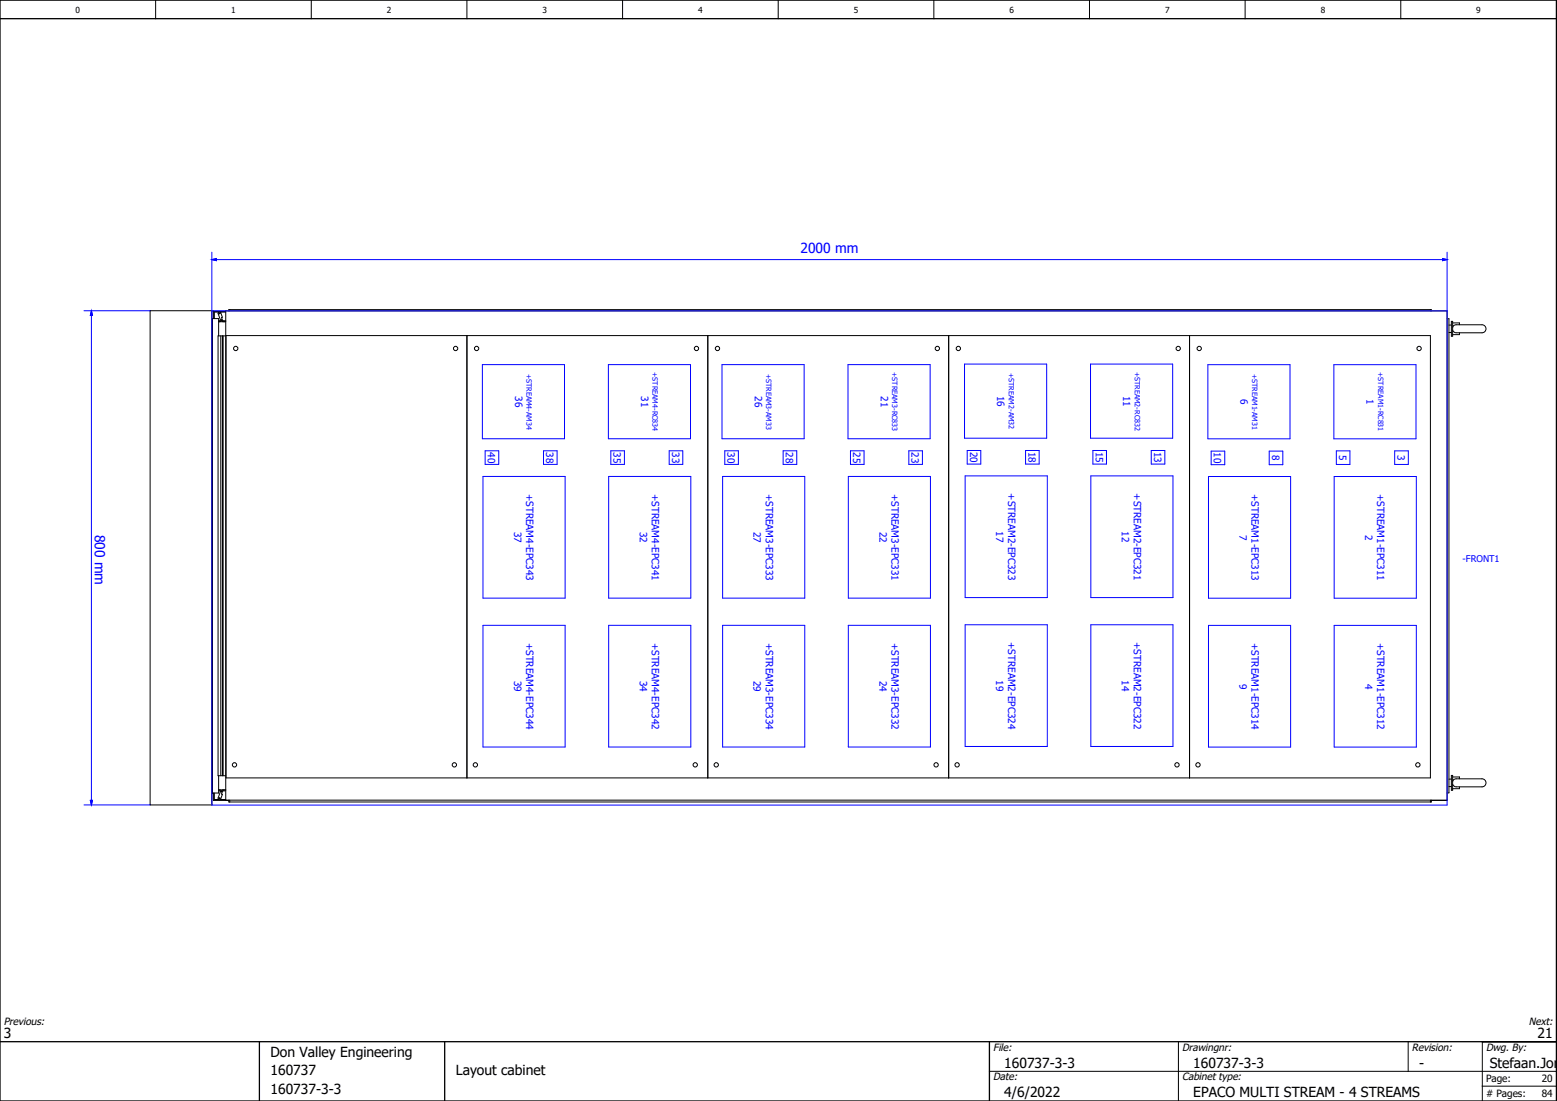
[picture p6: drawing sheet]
<svg xmlns="http://www.w3.org/2000/svg" width="420mm" height="297mm" viewBox="0 0 420 297" stroke-linecap="round" stroke-linejoin="round" font-family="sans-serif">
<defs><g id="words">
<g font-size="3.7" fill="#00f">
<text x="216" y="68.3">2000 mm</text>
<text x="25.6" y="144.2" transform="rotate(90 25.6 144.2)">800 mm</text>
</g>
<g font-size="3.7">
<text x="1" y="280">3</text>
<text x="414.9" y="280">21</text>
<text x="73" y="285">Don Valley Engineering</text>
<text x="73" y="290">160737</text>
<text x="123" y="290">Layout cabinet</text>
<text x="271" y="288">160737-3-3</text>
<text x="322" y="288">160737-3-3</text>
<text x="383" y="288">-</text>
<text x="402" y="288">Stefaan.Jori</text>
<text x="73" y="295">160737-3-3</text>
<text x="271" y="296">4/6/2022</text>
<text x="322" y="296">EPACO MULTI STREAM - 4 STREAMS</text>
</g>
<g font-size="2.8">
<text x="1" y="276.5">Previous:</text>
<text x="412.6" y="276.5">Next:</text>
<text x="268" y="283.5">File:</text>
<text x="319" y="283.5">Drawingnr:</text>
<text x="381" y="283.5">Revision:</text>
<text x="401" y="283.5">Dwg. By:</text>
<text x="268" y="291.5">Date:</text>
<text x="319" y="291.5">Cabinet type:</text>
</g>
<g font-size="2.7" fill="#00f">
<text x="139" y="106.9" transform="rotate(90 139 106.9)">36</text>
<text x="173" y="106.9" transform="rotate(90 173 106.9)">31</text>
<text x="203.7" y="106.9" transform="rotate(90 203.7 106.9)">26</text>
<text x="237.7" y="106.9" transform="rotate(90 237.7 106.9)">21</text>
<text x="269.1" y="106.7" transform="rotate(90 269.1 106.7)">16</text>
<text x="303.1" y="106.7" transform="rotate(90 303.1 106.7)">11</text>
<text x="334.8" y="107.7" transform="rotate(90 334.8 107.7)">6</text>
<text x="368.8" y="107.7" transform="rotate(90 368.8 107.7)">1</text>
<text x="131.7" y="122" transform="rotate(90 131.7 122)">40</text>
<text x="147.4" y="122" transform="rotate(90 147.4 122)">38</text>
<text x="165.6" y="122" transform="rotate(90 165.6 122)">35</text>
<text x="181.3" y="122" transform="rotate(90 181.3 122)">33</text>
<text x="196.3" y="122" transform="rotate(90 196.3 122)">30</text>
<text x="212.1" y="122" transform="rotate(90 212.1 122)">28</text>
<text x="230.3" y="122" transform="rotate(90 230.3 122)">25</text>
<text x="246" y="122" transform="rotate(90 246 122)">23</text>
<text x="261.8" y="121.9" transform="rotate(90 261.8 121.9)">20</text>
<text x="277.5" y="121.9" transform="rotate(90 277.5 121.9)">18</text>
<text x="295.7" y="121.9" transform="rotate(90 295.7 121.9)">15</text>
<text x="311.4" y="121.9" transform="rotate(90 311.4 121.9)">13</text>
<text x="327.6" y="122.1" transform="rotate(90 327.6 122.1)">10</text>
<text x="343.3" y="122.8" transform="rotate(90 343.3 122.8)">8</text>
<text x="361.4" y="122.7" transform="rotate(90 361.4 122.7)">5</text>
<text x="377.1" y="122.7" transform="rotate(90 377.1 122.7)">3</text>
<text x="142" y="133.2" transform="rotate(90 142 133.2)">+STREAM4-EPC343</text>
<text x="175.9" y="133.2" transform="rotate(90 175.9 133.2)">+STREAM4-EPC341</text>
<text x="206.6" y="133.2" transform="rotate(90 206.6 133.2)">+STREAM3-EPC333</text>
<text x="240.6" y="133.2" transform="rotate(90 240.6 133.2)">+STREAM3-EPC331</text>
<text x="272.1" y="133.1" transform="rotate(90 272.1 133.1)">+STREAM2-EPC323</text>
<text x="306" y="133.1" transform="rotate(90 306 133.1)">+STREAM2-EPC321</text>
<text x="337.8" y="133.3" transform="rotate(90 337.8 133.3)">+STREAM1-EPC313</text>
<text x="371.7" y="133.3" transform="rotate(90 371.7 133.3)">+STREAM1-EPC311</text>
<text x="138.7" y="143.5" transform="rotate(90 138.7 143.5)">37</text>
<text x="172.6" y="143.5" transform="rotate(90 172.6 143.5)">32</text>
<text x="203.4" y="143.5" transform="rotate(90 203.4 143.5)">27</text>
<text x="237.3" y="143.5" transform="rotate(90 237.3 143.5)">22</text>
<text x="268.8" y="143.3" transform="rotate(90 268.8 143.3)">17</text>
<text x="302.7" y="143.3" transform="rotate(90 302.7 143.3)">12</text>
<text x="334.5" y="144.2" transform="rotate(90 334.5 144.2)">7</text>
<text x="368.4" y="144.2" transform="rotate(90 368.4 144.2)">2</text>
<text x="142" y="173.4" transform="rotate(90 142 173.4)">+STREAM4-EPC344</text>
<text x="175.9" y="173.4" transform="rotate(90 175.9 173.4)">+STREAM4-EPC342</text>
<text x="206.6" y="173.4" transform="rotate(90 206.6 173.4)">+STREAM3-EPC334</text>
<text x="240.6" y="173.4" transform="rotate(90 240.6 173.4)">+STREAM3-EPC332</text>
<text x="272.1" y="173.3" transform="rotate(90 272.1 173.3)">+STREAM2-EPC324</text>
<text x="306" y="173.3" transform="rotate(90 306 173.3)">+STREAM2-EPC322</text>
<text x="337.8" y="173.4" transform="rotate(90 337.8 173.4)">+STREAM1-EPC314</text>
<text x="371.7" y="173.4" transform="rotate(90 371.7 173.4)">+STREAM1-EPC312</text>
<text x="138.7" y="183.6" transform="rotate(90 138.7 183.6)">39</text>
<text x="172.6" y="183.6" transform="rotate(90 172.6 183.6)">34</text>
<text x="203.4" y="183.6" transform="rotate(90 203.4 183.6)">29</text>
<text x="237.3" y="183.6" transform="rotate(90 237.3 183.6)">24</text>
<text x="268.8" y="183.5" transform="rotate(90 268.8 183.5)">19</text>
<text x="302.7" y="183.5" transform="rotate(90 302.7 183.5)">14</text>
<text x="334.5" y="184.4" transform="rotate(90 334.5 184.4)">9</text>
<text x="368.4" y="184.4" transform="rotate(90 368.4 184.4)">4</text>
</g>
<g font-size="2.7">
<text x="401" y="292">Page:</text>
<text x="416.1" y="292">20</text>
<text x="401" y="296"># Pages:</text>
<text x="416.1" y="296">84</text>
</g>
<text font-size="2.5" fill="#00f" x="394.7" y="151.5">-FRONT1</text>
<g font-size="2.3">
<text x="20.4" y="3.6">0</text>
<text x="62.4" y="3.6">1</text>
<text x="104.4" y="3.6">2</text>
<text x="146.4" y="3.6">3</text>
<text x="188.4" y="3.6">4</text>
<text x="230.4" y="3.6">5</text>
<text x="272.4" y="3.6">6</text>
<text x="314.4" y="3.6">7</text>
<text x="356.4" y="3.6">8</text>
<text x="398.4" y="3.6">9</text>
</g>
<g font-size="2" fill="#00f">
<text x="142.1" y="100.8" transform="rotate(90 142.1 100.8)">+STREAM4-AM34</text>
<text x="176.1" y="100.4" transform="rotate(90 176.1 100.4)">+STREAM4-RC834</text>
<text x="206.8" y="100.8" transform="rotate(90 206.8 100.8)">+STREAM3-AM33</text>
<text x="240.8" y="100.4" transform="rotate(90 240.8 100.4)">+STREAM3-RC833</text>
<text x="272.2" y="100.6" transform="rotate(90 272.2 100.6)">+STREAM2-AM32</text>
<text x="306.2" y="100.2" transform="rotate(90 306.2 100.2)">+STREAM2-RC832</text>
<text x="337.9" y="100.8" transform="rotate(90 337.9 100.8)">+STREAM1-AM31</text>
<text x="371.9" y="100.4" transform="rotate(90 371.9 100.4)">+STREAM1-RC831</text>
</g>
</g></defs>
<g fill="none" stroke="#000" stroke-width=".27">
<path d="M42 0v5M84 0v5M126 0v5M168 0v5M210 0v5M252 0v5M294 0v5M336 0v5M378 0v5M40.5 83.8h16.7v133.4h-16.7zM59 86.8l.5-.1 .2-.5 .3 .6h.9M59 86.5l.5-.1-.6-1.8v-.3l.4-.2 .3 .3 .4 1.2-.2 .1 .2 .7 .9 .1"/>
<path d="M59 90.6v-4.6h-1.7v128h1.7v-4.7M59 86.8h1.9M59 84.2h-1.2v1.8M59.1 84.5l.3 .1-.3 .1zM59.4 84.2h1.5M59.6 90.6v118.7M60 90.6v118.7M60.2 90.6v118.7M60.9 90.6h-2.1v118.7h2.1M60.9 83.9h329.6v132h-329.6zM60.9 84h-3.3v2M61 90.5h325v119.4h-325z"/>
<path d="M61.7 83.9v-.4h324.5v.4M62 83.5v.4M126 90.5v119.4M191 90.5v119.4M256 90.5v119.4M321 90.5v119.4M386 83.5v.4M390.5 86h.5v127.9h-.5M391 87.7h.7M391 89.7h.7M391.7 86.7h.3v4h-.3zM392 88.3l.3-.4 .6-.3h7a1.08 1.08 0 0 1 1.1 1.1 1.08 1.08 0 0 1-1.1 1.1h-7l-.5-.2-.4-.5"/>
<path d="M392 87.1h1.8v.5M393.8 89.8v.5h-1.8M57.6 214v2h4.1M57.8 214v1.7h1.2M59 213.4l.5 .1-.7 2 .5 .3 .3-.3 .4-1.2-.2-.1 .2-.7 .9-.1M59.1 215.2l.3 .1-.1 .2zM59.3 213.1l.3 .2 .1 .4 .2-.5 .3-.1M59.4 215.7h1.5M60.9 213.1h-1.9M61.7 215.9v.5h324.5v-.5M62 215.9v.5M386 215.9v.5"/>
<path d="M390.4 215.9l-4.2 .1M391 210.2h.7M391 212.2h.7M391.7 209.2h.3v4h-.3zM392 210.8l.3-.4 .6-.3h7a1.08 1.08 0 0 1 1.1 1.1 1.08 1.08 0 0 1-1.1 1.1h-7l-.5-.2-.4-.5M392 209.6h1.8v.5M393.8 212.3v.5h-1.8M267 289h153M318 281v16M380 281v8M400 293h20M400 281v16"/>
<circle cx="63.6" cy="94" r=".58"/>
<circle cx="122.9" cy="94" r=".58"/>
<circle cx="128.6" cy="94" r=".58"/>
<circle cx="187.9" cy="94" r=".58"/>
<circle cx="193.6" cy="94" r=".58"/>
<circle cx="252.9" cy="94" r=".58"/>
<circle cx="258.6" cy="94" r=".58"/>
<circle cx="317.9" cy="94" r=".58"/>
<circle cx="323.6" cy="94" r=".58"/>
<circle cx="382.9" cy="94" r=".58"/>
<circle cx="63.3" cy="206.3" r=".58"/>
<circle cx="122.6" cy="206.3" r=".58"/>
<circle cx="128.3" cy="206.3" r=".58"/>
<circle cx="187.6" cy="206.3" r=".58"/>
<circle cx="193.3" cy="206.3" r=".58"/>
<circle cx="252.6" cy="206.3" r=".58"/>
<circle cx="258.3" cy="206.3" r=".58"/>
<circle cx="317.6" cy="206.3" r=".58"/>
<circle cx="323.3" cy="206.3" r=".58"/>
<circle cx="382.6" cy="206.3" r=".58"/>
</g>
<path d="M0 5h420M0 0h420v297h-420zM0 281h420M70 281v16M120 281v16M267 281v16" fill="none" stroke="#000" stroke-width=".35"/>
<g fill="#000">
<circle cx="400" cy="281" r=".17"/>
<circle cx="420" cy="281" r=".17"/>
</g>
<g fill="#00f" stroke="#00f" stroke-width=".27">
<path d="M389.3 69.8l1.2 .2-1.2 .3z"/>
<path d="M57.2 70l1.2-.2v.5z"/>
<path d="M24.7 83.8l.3 1.3h-.6z"/>
<path d="M24.4 215.9h.6l-.3 1.3z"/>
</g>
<g fill="none" stroke="#00f" stroke-width=".27">
<path d="M57.2 70l1.2-.2v.5zM57.2 68v149.2h333.3v-149.2M58.2 70h331.3M389.3 69.8l1.2 .2-1.2 .3zM22.7 83.8h17.8M24.7 83.8l.3 1.3h-.6zM24.7 84.8v131.4M57.2 83.9h333.3M130.2 98.4h22.1v20h-22.1zM164.2 98.4h22.1v20h-22.1zM194.8 98.4h22.2v20h-22.2zM228.8 98.4h22.2v20h-22.2z"/>
<path d="M260.3 98.2h22.1v20h-22.1zM294.3 98.2h22.1v20h-22.1zM325.9 98.4h22.2v20h-22.2zM359.9 98.4h22.2v20h-22.2zM130.3 128.5h22.2v32.9h-22.2zM130.9 121.6h3.7v3.7h-3.7zM146.7 121.6h3.6v3.7h-3.6zM164.2 128.5h22.2v32.9h-22.2zM164.8 121.6h3.7v3.7h-3.7zM180.6 121.6h3.6v3.7h-3.6zM195 128.5h22.2v32.9h-22.2zM195.6 121.6h3.6v3.7h-3.6z"/>
<path d="M211.3 121.6h3.7v3.7h-3.7zM228.9 128.5h22.2v32.9h-22.2zM229.5 121.6h3.7v3.7h-3.7zM245.3 121.6h3.6v3.7h-3.6zM260.4 128.4h22.2v32.8h-22.2zM261 121.5h3.7v3.7h-3.7zM276.7 121.5h3.7v3.7h-3.7zM294.4 128.4h22.1v32.8h-22.1zM294.9 121.5h3.7v3.7h-3.7zM310.7 121.5h3.6v3.7h-3.6zM326.1 128.6h22.2v32.8h-22.2zM326.8 121.7h3.7v3.7h-3.7z"/>
<path d="M342.5 121.7h3.7v3.7h-3.7zM360 128.6h22.2v32.8h-22.2zM360.6 121.6h3.7v3.7h-3.7zM376.4 121.6h3.6v3.7h-3.6zM130.3 168.7h22.2v32.8h-22.2zM164.2 168.7h22.2v32.8h-22.2zM195 168.7h22.2v32.8h-22.2zM228.9 168.7h22.2v32.8h-22.2zM260.4 168.6h22.2v32.8h-22.2zM294.4 168.6h22.1v32.8h-22.1zM326.1 168.7h22.2v32.9h-22.2zM360 168.7h22.2v32.9h-22.2z"/>
<path d="M22.7 217.2h17.8M24.4 215.9h.6l-.3 1.3z"/>
</g>
<use href="#words"/>
</svg>
